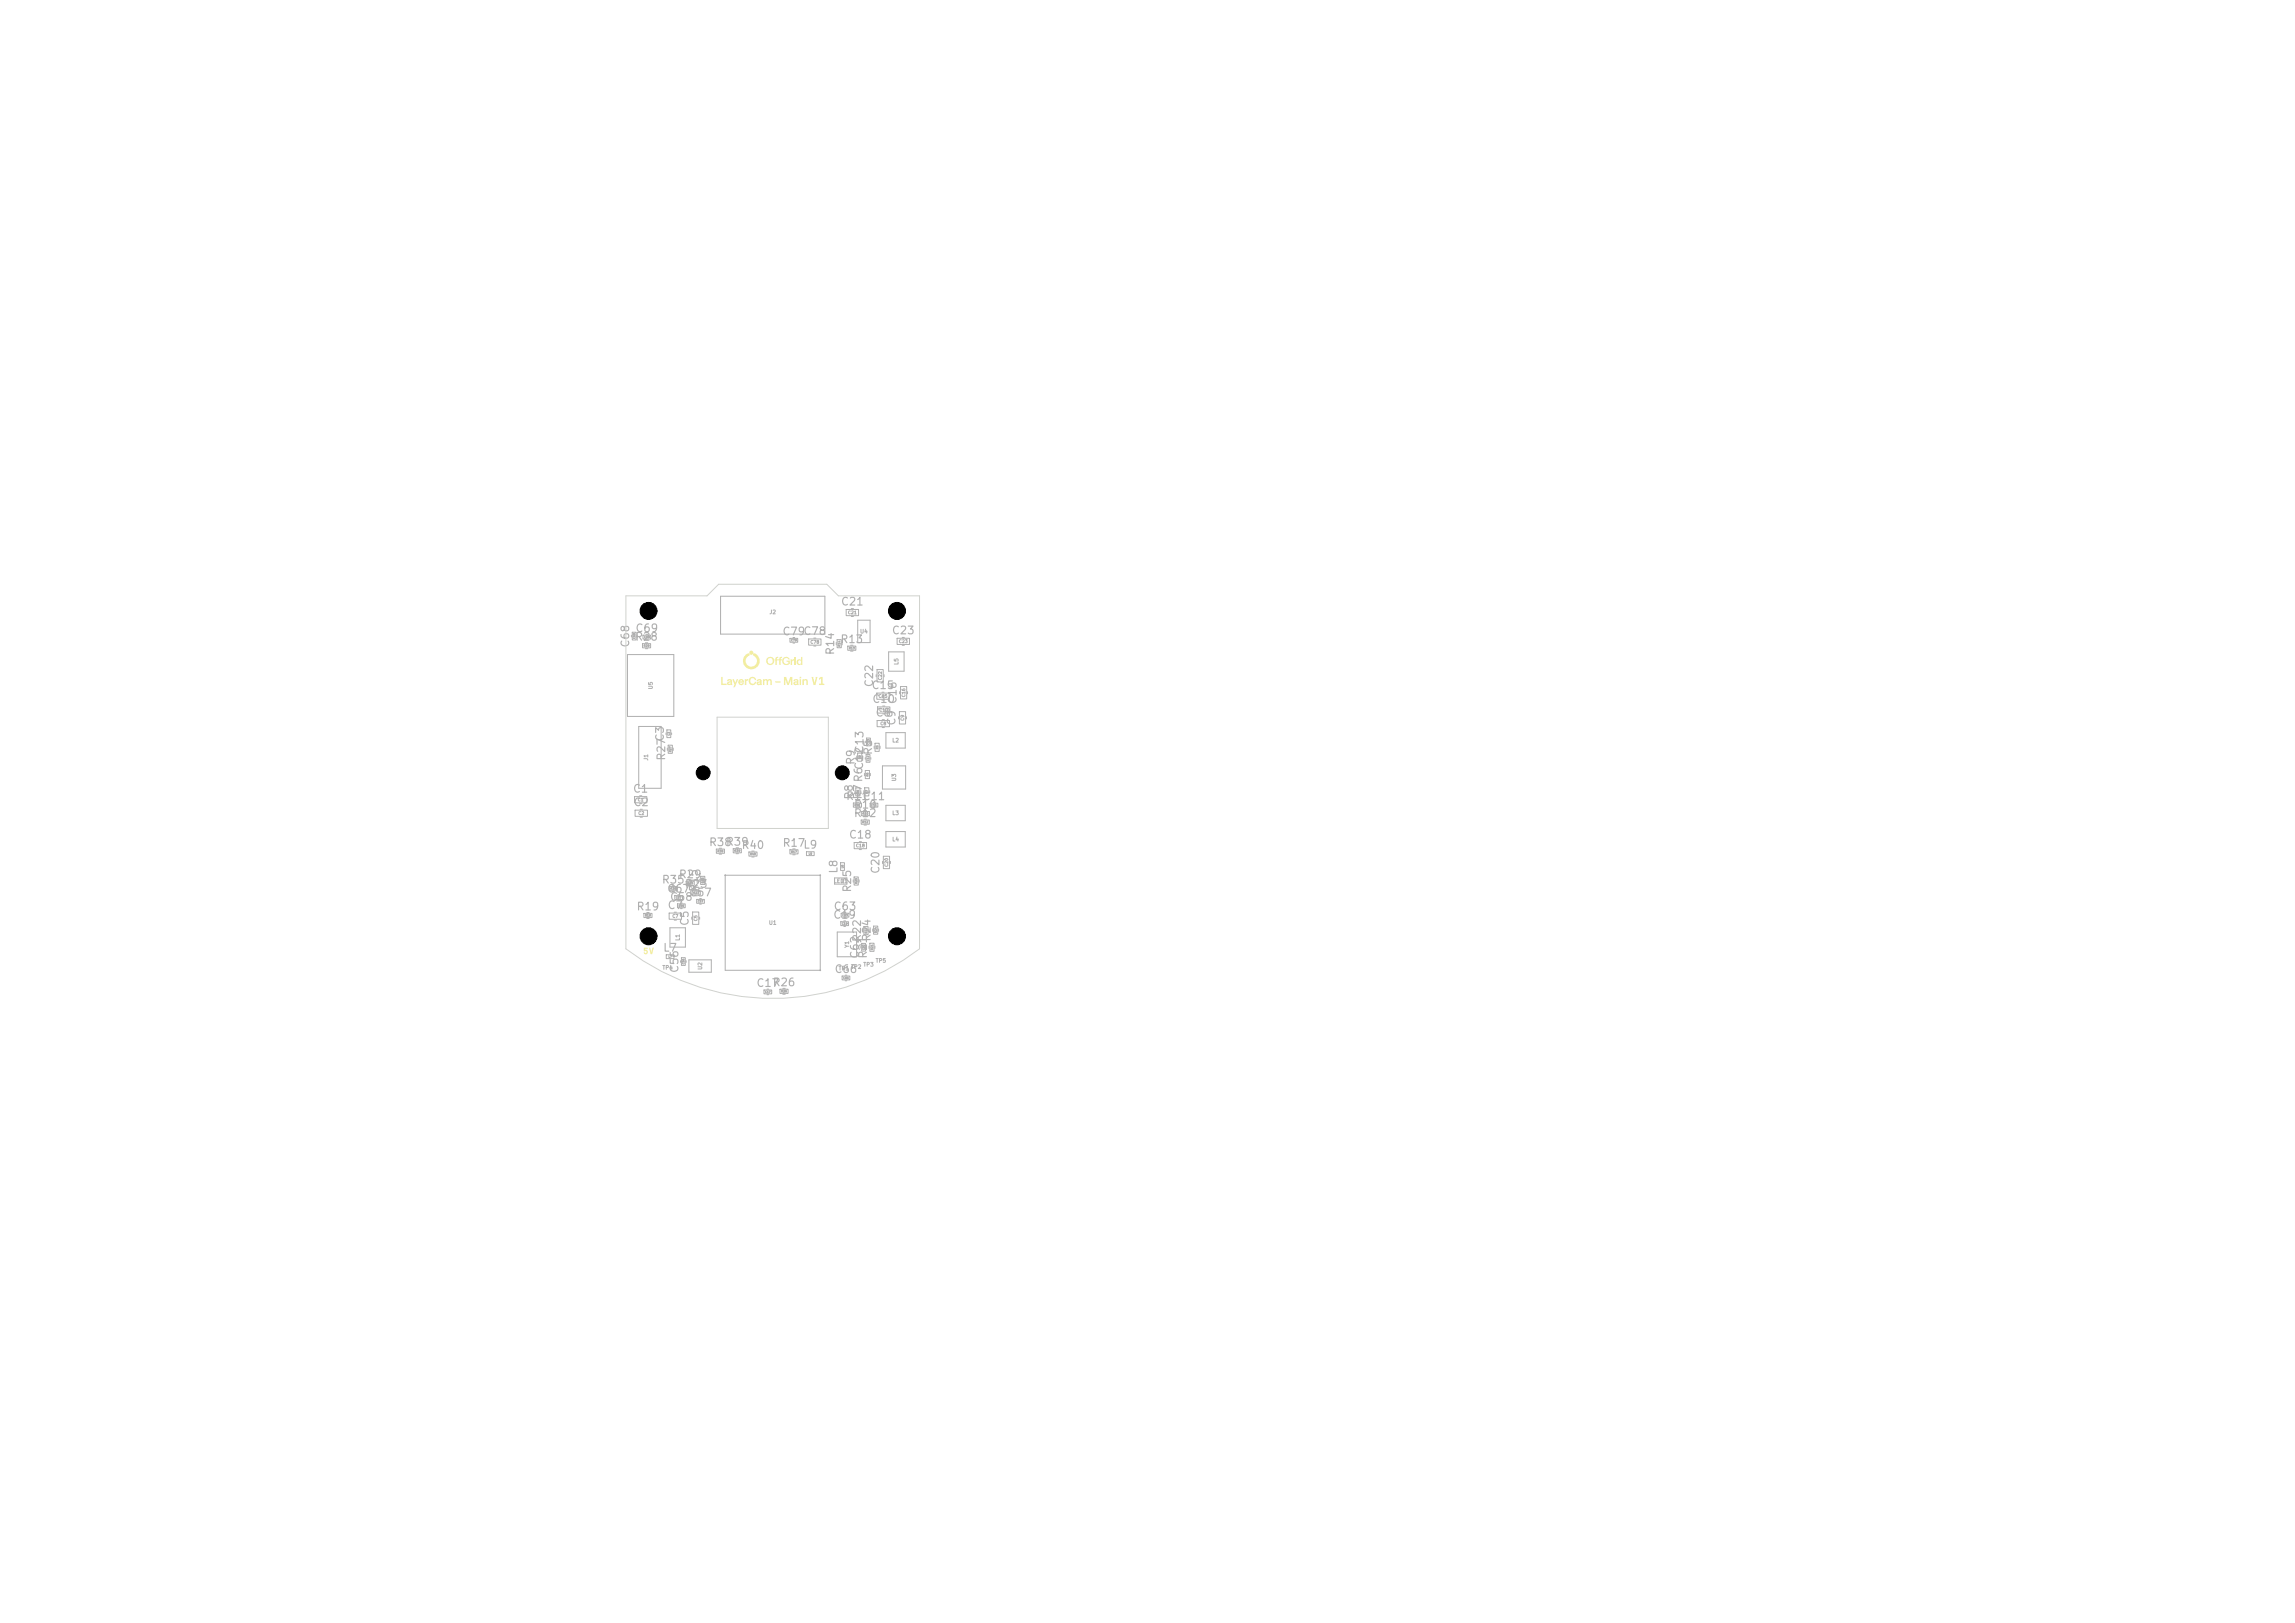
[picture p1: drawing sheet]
<svg xmlns="http://www.w3.org/2000/svg" width="297mm" height="210mm" viewBox="0 0 297 210" stroke-linecap="round" stroke-linejoin="round" font-family="sans-serif">
<defs><g id="words">
<g font-size="1" fill="#afafaf">
<text x="81.7" y="83.9" transform="rotate(-90 81.7 83.9)">C68</text>
<text x="82.1" y="83.1">R28</text>
<text x="82.2" y="82">C69</text>
<text x="101.2" y="82.4">C79C78</text>
<text x="108.7" y="83.5">R13</text>
<text x="108.8" y="78.6">C21</text>
<text x="115.3" y="82.3">C23</text>
<text x="108.2" y="84.8" transform="rotate(-90 108.2 84.8)">R14</text>
<text x="112.7" y="89.4">C15</text>
<text x="113.2" y="89" transform="rotate(-90 113.2 89)">C22</text>
<text x="112.8" y="91.2">C10</text>
<text x="113.2" y="93">C8</text>
<text x="116.1" y="94" transform="rotate(-90 116.1 94)">C9 C16</text>
<text x="86.2" y="96" transform="rotate(-90 86.2 96)">C3</text>
<text x="86.3" y="98.5" transform="rotate(-90 86.3 98.5)">R27</text>
<text x="110.8" y="99.1" transform="rotate(-90 110.8 99.1)">R9</text>
<text x="111.9" y="99.7" transform="rotate(-90 111.9 99.7)">C12</text>
<text x="112" y="97.6" transform="rotate(-90 112 97.6)">C13</text>
<text x="113.1" y="97.8" transform="rotate(-90 113.1 97.8)">R5</text>
<text x="81.8" y="102.8">C1</text>
<text x="81.9" y="104.6">C2</text>
<text x="109.4" y="103.8">R11</text>
<text x="110.4" y="106">R12</text>
<text x="110.4" y="104.9">R10</text>
<text x="110.6" y="103.5" transform="rotate(-90 110.6 103.5)">R8</text>
<text x="111.6" y="103.8">C11</text>
<text x="111.8" y="103.5" transform="rotate(-90 111.8 103.5)">R7R6</text>
<text x="87.8" y="113.9">R29</text>
<text x="91.7" y="109.7">R38</text>
<text x="93.9" y="109.7">R39</text>
<text x="95.9" y="110.1">R40</text>
<text x="101.2" y="109.8">R17L9</text>
<text x="108.6" y="113.1" transform="rotate(-90 108.6 113.1)">L8</text>
<text x="109.8" y="108.7">C18</text>
<text x="114" y="113.1" transform="rotate(-90 114 113.1)">C20</text>
<text x="82.3" y="118">R19</text>
<text x="85.6" y="114.6">R35</text>
<text x="86.3" y="115.7">C67</text>
<text x="86.3" y="117.9">C7</text>
<text x="86.6" y="116.8">C58</text>
<text x="88.6" y="115.1">R23</text>
<text x="89.1" y="116.2">C57</text>
<text x="89.4" y="119.9" transform="rotate(-90 89.4 119.9)">C5</text>
<text x="90.5" y="115.5" transform="rotate(-90 90.5 115.5)">R15</text>
<text x="107.8" y="119.1">C19</text>
<text x="107.8" y="118">C63</text>
<text x="110.4" y="115.6" transform="rotate(-90 110.4 115.6)">R25</text>
<text x="85.7" y="123.4">L7</text>
<text x="88" y="126" transform="rotate(-90 88 126)">C56</text>
<text x="111.4" y="124.1" transform="rotate(-90 111.4 124.1)">C62</text>
<text x="111.7" y="122" transform="rotate(-90 111.7 122)">R22</text>
<text x="112.4" y="124.1" transform="rotate(-90 112.4 124.1)">R21</text>
<text x="112.9" y="121.9" transform="rotate(-90 112.9 121.9)">R24</text>
<text x="97.8" y="127.9">C17</text>
<text x="99.9" y="127.9">R26</text>
<text x="107.9" y="126.1">C66</text>
</g>
<g font-size=".5" fill="#afafaf">
<text x="99.5" y="79.6">J2</text>
<text x="111.2" y="82.1">U4</text>
<text x="84.6" y="89.3" transform="rotate(-90 84.6 89.3)">U5</text>
<text x="116.4" y="86.1" transform="rotate(-90 116.4 86.1)">L5</text>
<text x="84" y="98.5" transform="rotate(-90 84 98.5)">J1</text>
<text x="115.4" y="96.2">L2</text>
<text x="116.1" y="101.2" transform="rotate(-90 116.1 101.2)">U3</text>
<text x="115.4" y="105.6">L3</text>
<text x="115.4" y="109">L4</text>
<text x="99.5" y="119.8">U1</text>
<text x="107.8" y="114.4">LED1</text>
<text x="85.7" y="125.6">TP4</text>
<text x="88.1" y="121.8" transform="rotate(-90 88.1 121.8)">L1</text>
<text x="91" y="125.6" transform="rotate(-90 91 125.6)">U2</text>
<text x="108.5" y="125.7">TP1</text>
<text x="110" y="122.7" transform="rotate(-90 110 122.7)">Y1</text>
<text x="110.1" y="125.5">TP2</text>
<text x="111.7" y="125.2">TP3</text>
<text x="113.3" y="124.7">TP5</text>
</g>
<g font-size=".4" fill="#afafaf">
<text x="104.8" y="83.4">C78</text>
<text x="109.7" y="79.6">C21</text>
<text x="116.3" y="83.3">C23</text>
<text x="114.2" y="88.1" transform="rotate(-90 114.2 88.1)">C22</text>
<text x="113.6" y="90.4">C15</text>
<text x="113.7" y="92.2">C10</text>
<text x="113.9" y="93.9">C8</text>
<text x="117.1" y="93.3" transform="rotate(-90 117.1 93.3)">C9</text>
<text x="117.2" y="90.3" transform="rotate(-90 117.2 90.3)">C16</text>
<text x="82.5" y="103.8">C1</text>
<text x="82.6" y="105.5">C2</text>
<text x="110.7" y="109.7">C18</text>
<text x="115" y="112.2" transform="rotate(-90 115 112.2)">C20</text>
<text x="87" y="118.8">C7</text>
<text x="90.3" y="119.2" transform="rotate(-90 90.3 119.2)">C5</text>
</g>
<g font-size=".3" fill="#afafaf">
<text x="82.3" y="82.7" transform="rotate(-90 82.3 82.7)">C68</text>
<text x="83.3" y="83.8">R28</text>
<text x="83.3" y="82.6">C69</text>
<text x="102.3" y="83">C79</text>
<text x="108.8" y="83.7" transform="rotate(-90 108.8 83.7)">R14</text>
<text x="109.8" y="84.1">R13</text>
<text x="86.7" y="95.2" transform="rotate(-90 86.7 95.2)">C3</text>
<text x="86.9" y="97.4" transform="rotate(-90 86.9 97.4)">R27</text>
<text x="111.5" y="98.3" transform="rotate(-90 111.5 98.3)">R9</text>
<text x="112.4" y="100.5" transform="rotate(-90 112.4 100.5)">R6</text>
<text x="112.5" y="98.5" transform="rotate(-90 112.5 98.5)">C12</text>
<text x="112.6" y="96.4" transform="rotate(-90 112.6 96.4)">C13</text>
<text x="113.7" y="97" transform="rotate(-90 113.7 97)">R5</text>
<text x="110.6" y="104.4">R11</text>
<text x="111.2" y="102.7" transform="rotate(-90 111.2 102.7)">R8</text>
<text x="111.6" y="106.6">R12</text>
<text x="111.6" y="105.5">R10</text>
<text x="112.4" y="102.7" transform="rotate(-90 112.4 102.7)">R7</text>
<text x="112.7" y="104.4">C11</text>
<text x="92.8" y="110.3">R38</text>
<text x="95" y="110.3">R39</text>
<text x="97" y="110.7">R40</text>
<text x="102.3" y="110.4">R17</text>
<text x="104.6" y="110.6">L9</text>
<text x="109.2" y="112.4" transform="rotate(-90 109.2 112.4)">L8</text>
<text x="83.4" y="118.7">R19</text>
<text x="86.7" y="115.2">R35</text>
<text x="87.4" y="116.3">C67</text>
<text x="87.8" y="117.4">C58</text>
<text x="88.9" y="114.5">R29</text>
<text x="89.7" y="115.7">R23</text>
<text x="90.3" y="116.8">C57</text>
<text x="91.1" y="114.3" transform="rotate(-90 91.1 114.3)">R15</text>
<text x="108.9" y="119.7">C19</text>
<text x="109" y="118.6">C63</text>
<text x="111" y="114.4" transform="rotate(-90 111 114.4)">R25</text>
<text x="86.5" y="124">L7</text>
<text x="88.6" y="124.8" transform="rotate(-90 88.6 124.8)">C56</text>
<text x="112" y="123" transform="rotate(-90 112 123)">C62</text>
<text x="112.3" y="120.8" transform="rotate(-90 112.3 120.8)">R22</text>
<text x="113" y="123" transform="rotate(-90 113 123)">R21</text>
<text x="113.5" y="120.8" transform="rotate(-90 113.5 120.8)">R24</text>
<text x="99" y="128.5">C17</text>
<text x="101.1" y="128.5">R26</text>
<text x="109.1" y="126.7">C66</text>
</g>
</g></defs>
<g fill="none" stroke="#afafaf" stroke-width=".13">
<path d="M93.2 77.2h13.5v4.9h-13.5zM109.5 78.9h1.6v.8h-1.6zM110.2 78.8h.2M110.2 79.8h.2M81.2 84.7h6v8h-6zM81.7 82.2v.2M81.8 81.8h.5v1h-.5zM82.4 82.2v.2M82.7 94h2.9v8h-2.9zM83.1 83.3h1.1v.5h-1.1zM83.2 82.2h1v.5h-1zM83.5 83.2h.3"/>
<path d="M83.5 83.9h.3M83.6 82.1h.2M83.6 82.8h.2M86.2 94.8v.3M86.3 94.4h.5v1h-.5zM86.4 96.8v.3M86.5 96.4h.5v1.1h-.5zM86.9 94.8v.3M87.1 96.8v.3M102.2 82.6h1v.5h-1zM102.6 82.5h.2M102.6 83.2h.2"/>
<path d="M104.6 82.7h1.6v.8h-1.6zM105.3 82.6h.3M105.3 83.6h.3M108.2 83.1v.3M108.3 82.8h.6v1h-.6zM109 83.1v.3M109.7 83.6h1.1v.5h-1.1zM110.1 83.5h.3M110.1 84.3h.3M110.9 97.8v.3M111 97.4h.5v1.1h-.5zM111 80.3h1.6v2.9h-1.6z"/>
<path d="M111.6 97.8v.3M112 98v.2M112 99.7h.5v1h-.5zM112 95.9v.2M112.1 97.6h.5v1h-.5zM112.1 95.5h.5v1h-.5zM112.7 98v.2M112.7 95.9v.2M113.1 96.5v.4M113.2 96.2h.6v1h-.6zM113.4 87.3v.3M113.5 89.7h1.6v.8h-1.6z"/>
<path d="M113.5 86.6h.8v1.6h-.8zM113.5 93.2h1.6v.8h-1.6zM113.6 91.5h1.6v.8h-1.6zM113.9 96.5v.4M114.1 89.6h.3M114.1 90.6h.3M114.2 93.1h.3M114.2 94.1h.3M114.2 99.1h3v3h-3zM114.2 91.4h.3M114.2 92.4h.3M114.4 87.3v.3"/>
<path d="M114.7 94.8h2.4v2h-2.4zM115 84.4h2v2.5h-2zM116.1 82.6h1.6v.8h-1.6zM116.3 92.7v.3M116.4 92.1h.8v1.6h-.8zM116.4 89.5v.3M116.5 88.8h.8v1.6h-.8zM116.8 83.5h.2M116.8 82.5h.2M117.3 92.7v.3M117.4 89.5v.3M82.1 103.1h1.6v.8h-1.6z"/>
<path d="M82.2 104.8h1.6v.8h-1.6zM82.8 103h.3M82.8 104h.3M82.8 104.7h.3M82.8 105.7h.3M83.3 118.2h1.1v.5h-1.1zM83.7 118.1h.3M83.7 118.8h.3M86.6 118.1h1.6v.8h-1.6zM86.6 114.7h1.1v.6h-1.1zM87 114.6h.3M87 115.4h.3"/>
<path d="M87.3 118h.2M87.3 119.1h.2M87.3 115.9h1v.5h-1zM87.7 117h1v.5h-1zM87.7 115.8h.2M87.7 116.5h.2M88.1 116.8h.2M88.1 117.6h.2M88.8 114h1v.6h-1zM89.2 113.9h.3M89.2 114.7h.3M89.5 118.7v.3"/>
<path d="M89.6 115.3h1v.5h-1zM89.6 118h.8v1.6h-.8zM90 115.1h.3M90 115.9h.3M90.2 116.4h1v.5h-1zM90.5 118.7v.3M90.5 116.3h.3M90.5 117h.3M90.6 113.8v.3M90.7 113.4h.5v1h-.5zM91.3 113.8v.3M92.7 109.9h1.1v.5h-1.1z"/>
<path d="M93.1 109.8h.3M93.1 110.5h.3M93.9 113.3h12.3v12.3h-12.3zM94.9 109.8h1v.6h-1zM95.3 109.7h.3M95.3 110.5h.3M96.9 110.2h1.1v.6h-1.1zM97.3 110.1h.3M97.3 110.9h.3M102.2 110h1.1v.5h-1.1zM102.6 109.8h.3M102.6 110.6h.3"/>
<path d="M104.4 110.2h1v.5h-1zM108 113.6h1.6v.8h-1.6zM108.8 111.6h.5v1h-.5zM108.8 119.3h1v.5h-1zM108.9 118.2h1v.5h-1zM109.2 119.2h.2M109.2 119.9h.2M109.3 118.1h.2M109.3 118.8h.2M110.4 113.8v.4M110.4 103.9h1.1v.5h-1.1zM110.5 113.5h.6v1h-.6z"/>
<path d="M110.5 109h1.6v.8h-1.6zM110.6 102.3v.3M110.8 101.9h.5v1.1h-.5zM110.8 103.8h.3M110.8 104.6h.3M111.2 113.8v.4M111.2 108.9h.3M111.2 109.9h.3M111.4 102.3v.3M111.4 106.1h1.1v.5h-1.1zM111.5 105h1v.5h-1zM111.8 102.3v.3"/>
<path d="M111.8 119.9h.5v1h-.5zM111.8 106h.3M111.8 106.8h.3M111.8 104.9h.3M111.8 105.7h.3M111.9 100.1v.3M111.9 101.9h.5v1.1h-.5zM112.5 102.3v.3M112.6 103.9h1v.5h-1zM112.6 100.1v.3M113 103.8h.2M113 104.5h.2"/>
<path d="M113.1 119.8h.5v1.1h-.5zM114.2 111.5v.2M114.3 110.8h.8v1.6h-.8zM114.7 104.2h2.4v2h-2.4zM114.7 107.6h2.4v2h-2.4zM115.2 111.5v.2M86.2 123.5h1v.5h-1zM86.7 120.1h2v2.5h-2zM88.1 124.3v.2M88.2 123.9h.5v1h-.5zM88.8 124.3v.2M89.1 124.2h2.9v1.6h-2.9z"/>
<path d="M98.9 128.1h1v.5h-1zM99.3 128h.2M99.3 128.7h.2M100.9 128h1.1v.5h-1.1zM101.3 127.9h.3M101.3 128.7h.3M108.3 120.6h2.5v3.2h-2.5zM109 126.3h1v.5h-1zM109.4 126.2h.2M109.4 126.9h.2M111.4 122.5v.2M111.5 122.1h.5v1h-.5z"/>
<path d="M111.7 120.3v.3M112.1 122.5v.2M112.5 120.3v.3M112.5 122.4v.3M112.6 122h.5v1.1h-.5zM112.9 120.2v.3M113.2 122.4v.3M113.7 120.2v.3"/>
</g>
<g fill="#afafaf" stroke="#afafaf" stroke-width=".13">
<circle cx="93.8" cy="113.2" r=".05"/>
<circle cx="106.2" cy="113.2" r=".05"/>
<circle cx="106.2" cy="125.5" r=".05"/>
</g>
<g fill="#f2eda1">
<path d="M102.8 85.3h.2v.7h-.2z"/>
<path d="M102.8 85h.2v.2h-.2z"/>
<path d="M100.3 88.2h.7v.1h-.6z"/>
<path d="M103.5 87.9h.2v.7h-.2z"/>
<path d="M103.5 87.6h.2v.2h-.2z"/>
<path d="M93.3 87.6h.2v.9h.5v.1h-.7z"/>
<path d="M94.8 87.9h.2l.2 .4 .1-.4h.2l-.4 1h-.2l.2-.3z"/>
<path d="M106 87.8l.2-.2h.2l.1 .9h.2v.1h-.7v-.1h.3v-.7l-.3 .2z"/>
<path d="M84 122.6h.2l.1 .6 .1-.6h.2l-.2 .9h-.2z"/>
<path d="M101.5 87.6h.2l.3 .8 .3-.8h.2v1h-.1v-.7l-.3 .7h-.2l-.3-.7v.7h-.1z"/>
<path d="M105 87.6h.2l.2 .8 .2-.8h.2l-.3 1h-.2z"/>
<path d="M102.3 85.3h.2v.1l.3-.1v.2l-.3 .1v.4h-.2z"/>
<path d="M100.4 85.1l.3-.1v.1l-.2 .1v.1h.2v.2h-.2v.5h-.1v-.5h-.2z"/>
<path d="M100.9 85.1l.3-.1v.1l-.2 .1v.1h.2v.2h-.2v.5h-.2v-.5h-.1z"/>
<path d="M96.4 87.9h.4v.2l-.2 .1v.4h-.2z"/>
<path d="M103.8 87.9h.2v.1l.3-.1 .2 .1v.6h-.2v-.5l-.1-.1-.2 .2v.4h-.2z"/>
<path d="M103.2 85.4l.3-.1 .2 .1v-.4h.1v1h-.1v-.1l-.2 .2-.3-.1-.1-.3h.2v.1l.2 .1 .1-.1 .1-.1-.1-.2-.1-.1-.2 .1v.2h-.2z"/>
<path d="M101.4 85.1l.3-.1 .4 .1 .1 .2h-.2l-.2-.1h-.2l-.2 .1v.3l.2 .3h.3l.1-.1v-.2h-.2v-.1h.4v.4l-.4 .2-.4-.2-.2-.3z"/>
<path d="M99.3 85.1l.4-.1 .3 .1 .2 .5-.2 .3-.4 .2-.3-.2-.1-.4h.1l.1 .3 .3 .1 .2-.1 .1-.3-.1-.3-.2-.1-.3 .1-.1 .3h-.1z"/>
<path d="M83.3 122.6h.5v.2h-.3v.1h.2l.1 .1v.3l-.1 .2h-.2l-.2-.2v-.1l.3 .1 .1-.1-.1-.1h-.3z"/>
<path d="M98.7 87.9h.2v.1l.3-.1 .2 .1 .2-.1h.2l.1 .2v.5h-.2v-.5l-.1-.1-.2 .2v.4h-.2v-.5l-.1-.1-.2 .2v.4h-.2z"/>
<path d="M95.6 88l.3-.1 .3 .1 .1 .3h-.6l.2 .2 .3-.1v.2l-.3 .1-.3-.2-.1-.3h.6l-.2-.2-.2 .2h-.2z"/>
<path d="M94.2 88l.2-.1 .3 .1v.6h-.6v-.2l.3 .1 .1-.1v-.1l-.4 .1 .1-.2h.3l-.1-.2-.3 .1z"/>
<path d="M98 88l.3-.1 .2 .1 .1 .6h-.6l-.1-.2 .3 .1 .2-.1v-.1l-.5 .1 .1-.2h.4l-.1-.2-.3 .1z"/>
<path d="M102.8 88l.2-.1 .3 .1v.6l-.4 .1-.2-.1v-.2l.3 .1 .1-.1v-.1l-.4 .1 .1-.2h.3l-.1-.2-.3 .1z"/>
<path d="M97.1 87.7l.3-.1 .4 .1v.3h-.1l-.1-.2h-.2h-.2l-.1 .3v.2l.2 .2 .3-.1 .1-.2h.2l-.2 .4h-.4l-.3-.1-.1-.4z"/>
<path d="M96.5 84.8l.3-.3 .2 .1v.2l-.4 .4-.1 .4 .2 .5 .5 .2 .5-.2 .3-.5-.1-.4-.4-.4v-.2l.2-.1 .3 .3 .2 .3 .1 .4-.1 .4-.2 .4-.4 .2-.4 .1-.4-.1-.3-.2-.3-.4-.1-.4 .1-.4z"/>
<circle cx="97.2" cy="84.5" r=".27"/>
</g>
<path d="M81 77.1h10.5l1.5-1.5h14l1.5 1.5h10.5v45.7a31.3 31.3 0 0 1-38 0zM92.8 92.8h14.4v14.4h-14.4z" fill="none" stroke="#d0d2cd" stroke-width=".13"/>
<g fill="#000" stroke="#000" stroke-width=".13">
<circle cx="83.9" cy="79" r="1.1"/>
<circle cx="116.1" cy="79" r="1.1"/>
<circle cx="91" cy="100" r=".9"/>
<circle cx="109" cy="100" r=".9"/>
<circle cx="83.9" cy="121.1" r="1.1"/>
<circle cx="116.1" cy="121.1" r="1.1"/>
</g>
<use href="#words"/>
</svg>
